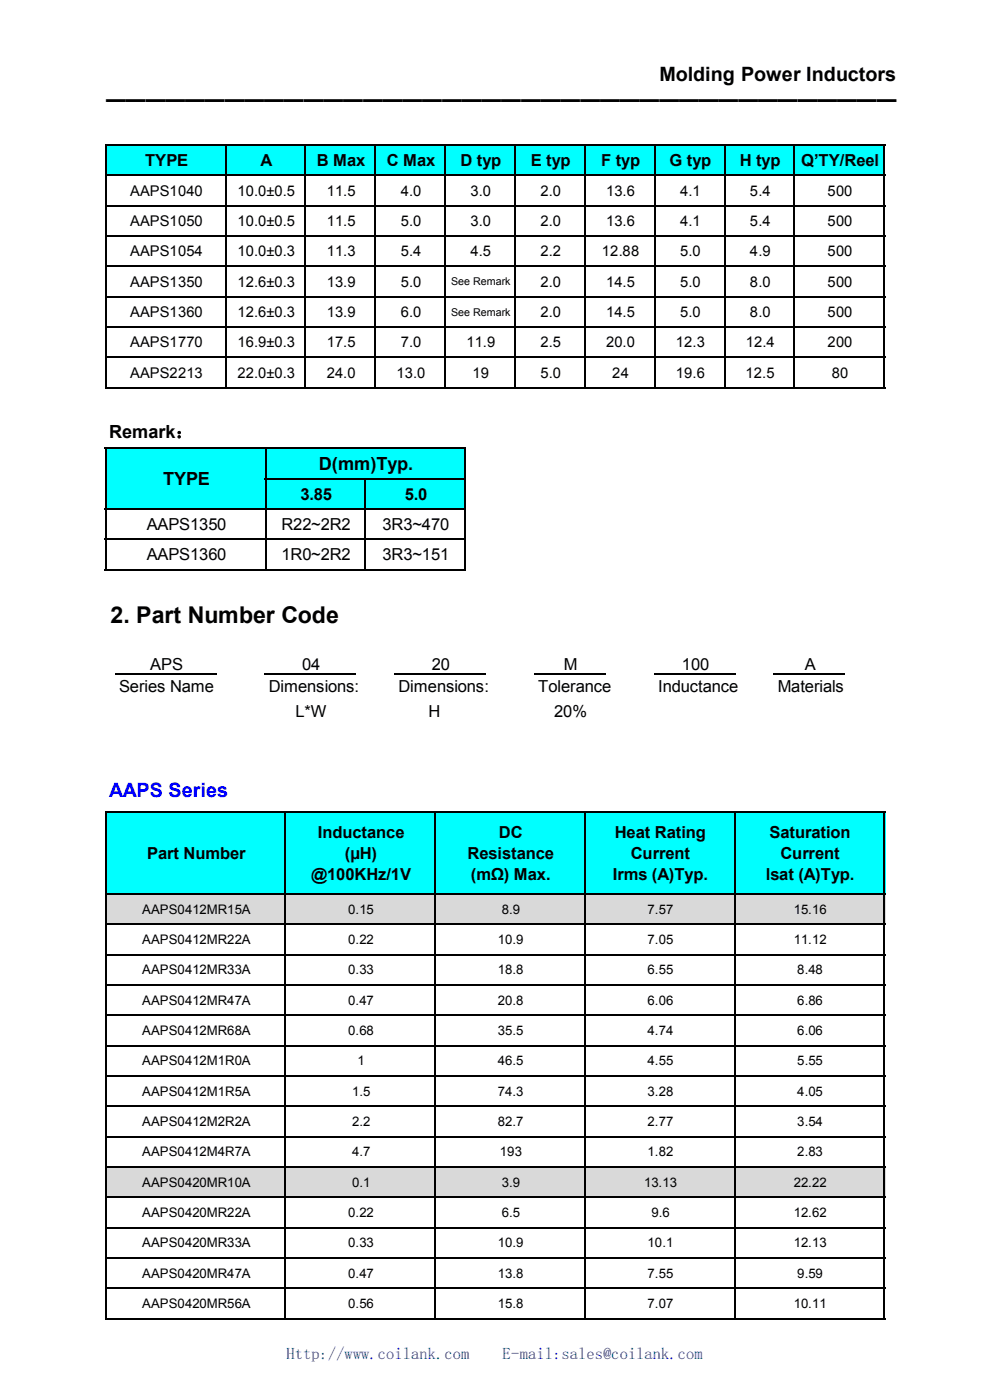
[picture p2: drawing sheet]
<svg xmlns="http://www.w3.org/2000/svg" width="210mm" height="297mm" viewBox="0 0 210 297" stroke-linecap="round" stroke-linejoin="round" font-family="sans-serif">
<defs><g id="words">
<text font-size="4.9" x="23.5" y="132.1">2. Part Number Code</text>
<g font-size="4.2">
<text x="139.9" y="17.3">Molding Power Inductors</text>
<text x="22.5" y="22.5">————————————————————————————————————————</text>
</g>
<text font-size="4.2" fill="#00f" x="23.2" y="169">AAPS Series</text>
<g font-size="3.8">
<text x="23.2" y="92.9">Remark：</text>
<text x="67.6" y="99.7">D(mm)Typ.</text>
<text x="34.6" y="103">TYPE</text>
</g>
<g font-size="3.5">
<text x="30.8" y="35.2">TYPE</text>
<text x="55.3" y="35.2">A</text>
<text x="67.2" y="35.2">B Max</text>
<text x="82" y="35.2">C Max</text>
<text x="97.7" y="35.2">D typ</text>
<text x="112.6" y="35.2">E typ</text>
<text x="127.5" y="35.2">F typ</text>
<text x="142" y="35.2">G typ</text>
<text x="156.9" y="35.2">H typ</text>
<text x="170" y="35.2">Q’TY/Reel</text>
<text x="63.7" y="106">3.85</text>
<text x="85.9" y="106">5.0</text>
<text x="31.1" y="112.4">AAPS1350</text>
<text x="59.7" y="112.4">R22~2R2</text>
<text x="81.2" y="112.4">3R3~470</text>
<text x="31.1" y="118.8">AAPS1360</text>
<text x="59.7" y="118.8">1R0~2R2</text>
<text x="81.2" y="118.8">3R3~151</text>
<text x="31.9" y="142.2">APS</text>
<text x="64.1" y="142.2">04</text>
<text x="91.6" y="142.2">20</text>
<text x="119.6" y="142.2">M</text>
<text x="144.7" y="142.2">100</text>
<text x="170.7" y="142.2">A</text>
<text x="25.3" y="146.9">Series Name</text>
<text x="57" y="146.9">Dimensions:</text>
<text x="84.5" y="146.9">Dimensions:</text>
<text x="114.2" y="146.9">Tolerance</text>
<text x="139.6" y="146.9">Inductance</text>
<text x="165" y="146.9">Materials</text>
<text x="62.7" y="152.2">L*W</text>
<text x="90.9" y="152.2">H</text>
<text x="117.6" y="152.2">20%</text>
<text x="67.4" y="177.8">Inductance</text>
<text x="105.8" y="177.8">DC</text>
<text x="130.4" y="177.8">Heat Rating</text>
<text x="163.2" y="177.8">Saturation</text>
<text x="31.2" y="182.2">Part Number</text>
<text x="73.2" y="182.2">(µH)</text>
<text x="99.2" y="182.2">Resistance</text>
<text x="133.8" y="182.2">Current</text>
<text x="165.6" y="182.2">Current</text>
<text x="66" y="186.7">@100KHz/1V</text>
<text x="99.9" y="186.7">(mΩ) Max.</text>
<text x="130" y="186.7">Irms (A)Typ.</text>
<text x="162.4" y="186.7">lsat (A)Typ.</text>
</g>
<g font-size="3.5" fill="#0419bc">
<text x="60.8" y="288.4">Http://www.coilank.com</text>
<text x="106.6" y="288.4">E-mail:sales@coilank.com</text>
</g>
<g font-size="3.1">
<text x="27.6" y="41.5">AAPS1040</text>
<text x="50.4" y="41.5">10.0±0.5</text>
<text x="69.3" y="41.5">11.5</text>
<text x="85" y="41.5">4.0</text>
<text x="99.8" y="41.5">3.0</text>
<text x="114.6" y="41.5">2.0</text>
<text x="128.6" y="41.5">13.6</text>
<text x="144.3" y="41.5">4.1</text>
<text x="159.1" y="41.5">5.4</text>
<text x="175.6" y="41.5">500</text>
<text x="27.6" y="48">AAPS1050</text>
<text x="50.4" y="48">10.0±0.5</text>
<text x="69.3" y="48">11.5</text>
<text x="85" y="48">5.0</text>
<text x="99.8" y="48">3.0</text>
<text x="114.6" y="48">2.0</text>
<text x="128.6" y="48">13.6</text>
<text x="144.3" y="48">4.1</text>
<text x="159.1" y="48">5.4</text>
<text x="175.6" y="48">500</text>
<text x="27.6" y="54.4">AAPS1054</text>
<text x="50.4" y="54.4">10.0±0.3</text>
<text x="69.3" y="54.4">11.3</text>
<text x="85" y="54.4">5.4</text>
<text x="99.8" y="54.4">4.5</text>
<text x="114.6" y="54.4">2.2</text>
<text x="127.7" y="54.4">12.88</text>
<text x="144.3" y="54.4">5.0</text>
<text x="159.1" y="54.4">4.9</text>
<text x="175.6" y="54.4">500</text>
<text x="27.6" y="60.8">AAPS1350</text>
<text x="50.4" y="60.8">12.6±0.3</text>
<text x="69.3" y="60.8">13.9</text>
<text x="85" y="60.8">5.0</text>
<text x="114.6" y="60.8">2.0</text>
<text x="128.6" y="60.8">14.5</text>
<text x="144.3" y="60.8">5.0</text>
<text x="159.1" y="60.8">8.0</text>
<text x="175.6" y="60.8">500</text>
<text x="27.6" y="67.3">AAPS1360</text>
<text x="50.4" y="67.3">12.6±0.3</text>
<text x="69.3" y="67.3">13.9</text>
<text x="85" y="67.3">6.0</text>
<text x="114.6" y="67.3">2.0</text>
<text x="128.6" y="67.3">14.5</text>
<text x="144.3" y="67.3">5.0</text>
<text x="159.1" y="67.3">8.0</text>
<text x="175.6" y="67.3">500</text>
<text x="27.6" y="73.7">AAPS1770</text>
<text x="50.4" y="73.7">16.9±0.3</text>
<text x="69.3" y="73.7">17.5</text>
<text x="85" y="73.7">7.0</text>
<text x="98.9" y="73.7">11.9</text>
<text x="114.6" y="73.7">2.5</text>
<text x="128.6" y="73.7">20.0</text>
<text x="143.4" y="73.7">12.3</text>
<text x="158.2" y="73.7">12.4</text>
<text x="175.6" y="73.7">200</text>
<text x="27.6" y="80.1">AAPS2213</text>
<text x="50.4" y="80.1">22.0±0.3</text>
<text x="69.3" y="80.1">24.0</text>
<text x="84.1" y="80.1">13.0</text>
<text x="100.2" y="80.1">19</text>
<text x="114.6" y="80.1">5.0</text>
<text x="129.9" y="80.1">24</text>
<text x="143.4" y="80.1">19.6</text>
<text x="158.2" y="80.1">12.5</text>
<text x="176.4" y="80.1">80</text>
</g>
<g font-size="2.8">
<text x="30.1" y="193.8">AAPS0412MR15A</text>
<text x="73.9" y="193.8">0.15</text>
<text x="106.4" y="193.8">8.9</text>
<text x="137.4" y="193.8">7.57</text>
<text x="168.4" y="193.8">15.16</text>
<text x="30.1" y="200.3">AAPS0412MR22A</text>
<text x="73.9" y="200.3">0.22</text>
<text x="105.6" y="200.3">10.9</text>
<text x="137.4" y="200.3">7.05</text>
<text x="168.4" y="200.3">11.12</text>
<text x="30.1" y="206.7">AAPS0412MR33A</text>
<text x="73.9" y="206.7">0.33</text>
<text x="105.6" y="206.7">18.8</text>
<text x="137.4" y="206.7">6.55</text>
<text x="169.1" y="206.7">8.48</text>
<text x="30.1" y="213.1">AAPS0412MR47A</text>
<text x="73.9" y="213.1">0.47</text>
<text x="105.6" y="213.1">20.8</text>
<text x="137.4" y="213.1">6.06</text>
<text x="169.1" y="213.1">6.86</text>
<text x="30.1" y="219.6">AAPS0412MR68A</text>
<text x="73.9" y="219.6">0.68</text>
<text x="105.6" y="219.6">35.5</text>
<text x="137.4" y="219.6">4.74</text>
<text x="169.1" y="219.6">6.06</text>
<text x="30.1" y="226">AAPS0412M1R0A</text>
<text x="75.8" y="226">1</text>
<text x="105.6" y="226">46.5</text>
<text x="137.4" y="226">4.55</text>
<text x="169.1" y="226">5.55</text>
<text x="30.1" y="232.5">AAPS0412M1R5A</text>
<text x="74.7" y="232.5">1.5</text>
<text x="105.6" y="232.5">74.3</text>
<text x="137.4" y="232.5">3.28</text>
<text x="169.1" y="232.5">4.05</text>
<text x="30.1" y="238.9">AAPS0412M2R2A</text>
<text x="74.7" y="238.9">2.2</text>
<text x="105.6" y="238.9">82.7</text>
<text x="137.4" y="238.9">2.77</text>
<text x="169.1" y="238.9">3.54</text>
<text x="30.1" y="245.3">AAPS0412M4R7A</text>
<text x="74.7" y="245.3">4.7</text>
<text x="106" y="245.3">193</text>
<text x="137.4" y="245.3">1.82</text>
<text x="169.1" y="245.3">2.83</text>
<text x="30.1" y="251.8">AAPS0420MR10A</text>
<text x="74.7" y="251.8">0.1</text>
<text x="106.4" y="251.8">3.9</text>
<text x="136.6" y="251.8">13.13</text>
<text x="168.4" y="251.8">22.22</text>
<text x="30.1" y="258.2">AAPS0420MR22A</text>
<text x="73.9" y="258.2">0.22</text>
<text x="106.4" y="258.2">6.5</text>
<text x="138.2" y="258.2">9.6</text>
<text x="168.4" y="258.2">12.62</text>
<text x="30.1" y="264.6">AAPS0420MR33A</text>
<text x="73.9" y="264.6">0.33</text>
<text x="105.6" y="264.6">10.9</text>
<text x="137.4" y="264.6">10.1</text>
<text x="168.4" y="264.6">12.13</text>
<text x="30.1" y="271.1">AAPS0420MR47A</text>
<text x="73.9" y="271.1">0.47</text>
<text x="105.6" y="271.1">13.8</text>
<text x="137.4" y="271.1">7.55</text>
<text x="169.1" y="271.1">9.59</text>
<text x="30.1" y="277.5">AAPS0420MR56A</text>
<text x="73.9" y="277.5">0.56</text>
<text x="105.6" y="277.5">15.8</text>
<text x="137.4" y="277.5">7.07</text>
<text x="168.4" y="277.5">10.11</text>
</g>
<g font-size="2.3">
<text x="95.7" y="60.5">See Remark</text>
<text x="95.7" y="67">See Remark</text>
</g>
</g></defs>
<g fill="#0ff">
<path d="M22.6 30.9h25.4v6.5h-25.4z" fill-rule="evenodd"/>
<path d="M48 30.9h17v6.5h-17z" fill-rule="evenodd"/>
<path d="M64.9 30.9h14.9v6.5h-14.9z" fill-rule="evenodd"/>
<path d="M79.7 30.9h14.9v6.5h-14.9z" fill-rule="evenodd"/>
<path d="M94.5 30.9h14.9v6.5h-14.9z" fill-rule="evenodd"/>
<path d="M109.3 30.9h14.9v6.5h-14.9z" fill-rule="evenodd"/>
<path d="M124.2 30.9h14.9v6.5h-14.9z" fill-rule="evenodd"/>
<path d="M139 30.9h14.9v6.5h-14.9z" fill-rule="evenodd"/>
<path d="M153.8 30.9h14.9v6.5h-14.9z" fill-rule="evenodd"/>
<path d="M168.6 30.9h19.1v6.5h-19.1z" fill-rule="evenodd"/>
<path d="M22.6 95.2h33.9v13h-33.9z" fill-rule="evenodd"/>
<path d="M56.4 95.2h42.4v6.5h-42.4z" fill-rule="evenodd"/>
<path d="M56.4 101.6h21.3v6.6h-21.3z" fill-rule="evenodd"/>
<path d="M77.6 101.6h21.2v6.6h-21.2z" fill-rule="evenodd"/>
<path d="M22.6 172.4h38.1v17.4h-38.1z" fill-rule="evenodd"/>
<path d="M60.7 172.4h31.8v17.4h-31.8z" fill-rule="evenodd"/>
<path d="M92.4 172.4h31.8v17.4h-31.8z" fill-rule="evenodd"/>
<path d="M124.2 172.4h31.8v17.4h-31.8z" fill-rule="evenodd"/>
<path d="M155.9 172.4h31.8v17.4h-31.8z" fill-rule="evenodd"/>
</g>
<g fill="#d9d9d9">
<path d="M22.6 189.7h38.1v6.6h-38.1z" fill-rule="evenodd"/>
<path d="M60.7 189.7h31.8v6.6h-31.8z" fill-rule="evenodd"/>
<path d="M92.4 189.7h31.8v6.6h-31.8z" fill-rule="evenodd"/>
<path d="M124.2 189.7h31.8v6.6h-31.8z" fill-rule="evenodd"/>
<path d="M155.9 189.7h31.8v6.6h-31.8z" fill-rule="evenodd"/>
<path d="M22.6 247.7h38.1v6.5h-38.1z" fill-rule="evenodd"/>
<path d="M60.7 247.7h31.8v6.5h-31.8z" fill-rule="evenodd"/>
<path d="M92.4 247.7h31.8v6.5h-31.8z" fill-rule="evenodd"/>
<path d="M124.2 247.7h31.8v6.5h-31.8z" fill-rule="evenodd"/>
<path d="M155.9 247.7h31.8v6.5h-31.8z" fill-rule="evenodd"/>
</g>
<g fill="none" stroke="#000" stroke-width=".38">
<path d="M22.3 30.8h165.4M22.3 37.2h165.4M22.5 30.6v51.8M47.9 30.6v51.8M64.8 30.6v51.8M79.6 30.6v51.8M94.4 30.6v51.8M109.2 30.6v51.8M124.1 30.6v51.8M138.9 30.6v51.8M153.7 30.6v51.8M168.5 30.6v51.8"/>
<path d="M187.6 30.6v51.8M22.3 43.6h165.4M22.3 50.1h165.4M22.3 56.5h165.4M22.3 62.9h165.4M22.3 69.4h165.4M22.3 75.8h165.4M22.3 82.2h165.4M22.3 95.1h76.5M22.5 94.9v26.1M56.3 94.9v26.1M98.7 94.9v26.1"/>
<path d="M22.3 108h76.5M22.3 114.4h76.5M56.1 101.5h42.7M77.5 101.3v19.7M22.3 120.8h76.5M24.4 143.1h21.5M56.1 143.1h19.5M83.7 143.1h19.4M113.3 143.1h15.2M138.7 143.1h17.3M164.1 143.1h15.2M22.3 172.3h165.4"/>
<path d="M22.5 172.1v107.8M60.6 172.1v107.8M92.3 172.1v107.8M124.1 172.1v107.8M155.8 172.1v107.8M187.6 172.1v107.8M22.3 189.6h165.4M22.3 196.1h165.4M22.3 202.5h165.4M22.3 208.9h165.4M22.3 215.4h165.4M22.3 221.8h165.4"/>
<path d="M22.3 228.2h165.4M22.3 234.7h165.4M22.3 241.1h165.4M22.3 247.5h165.4M22.3 254h165.4M22.3 260.4h165.4M22.3 266.8h165.4M22.3 273.3h165.4M22.3 279.7h165.4"/>
</g>
<use href="#words"/>
</svg>
